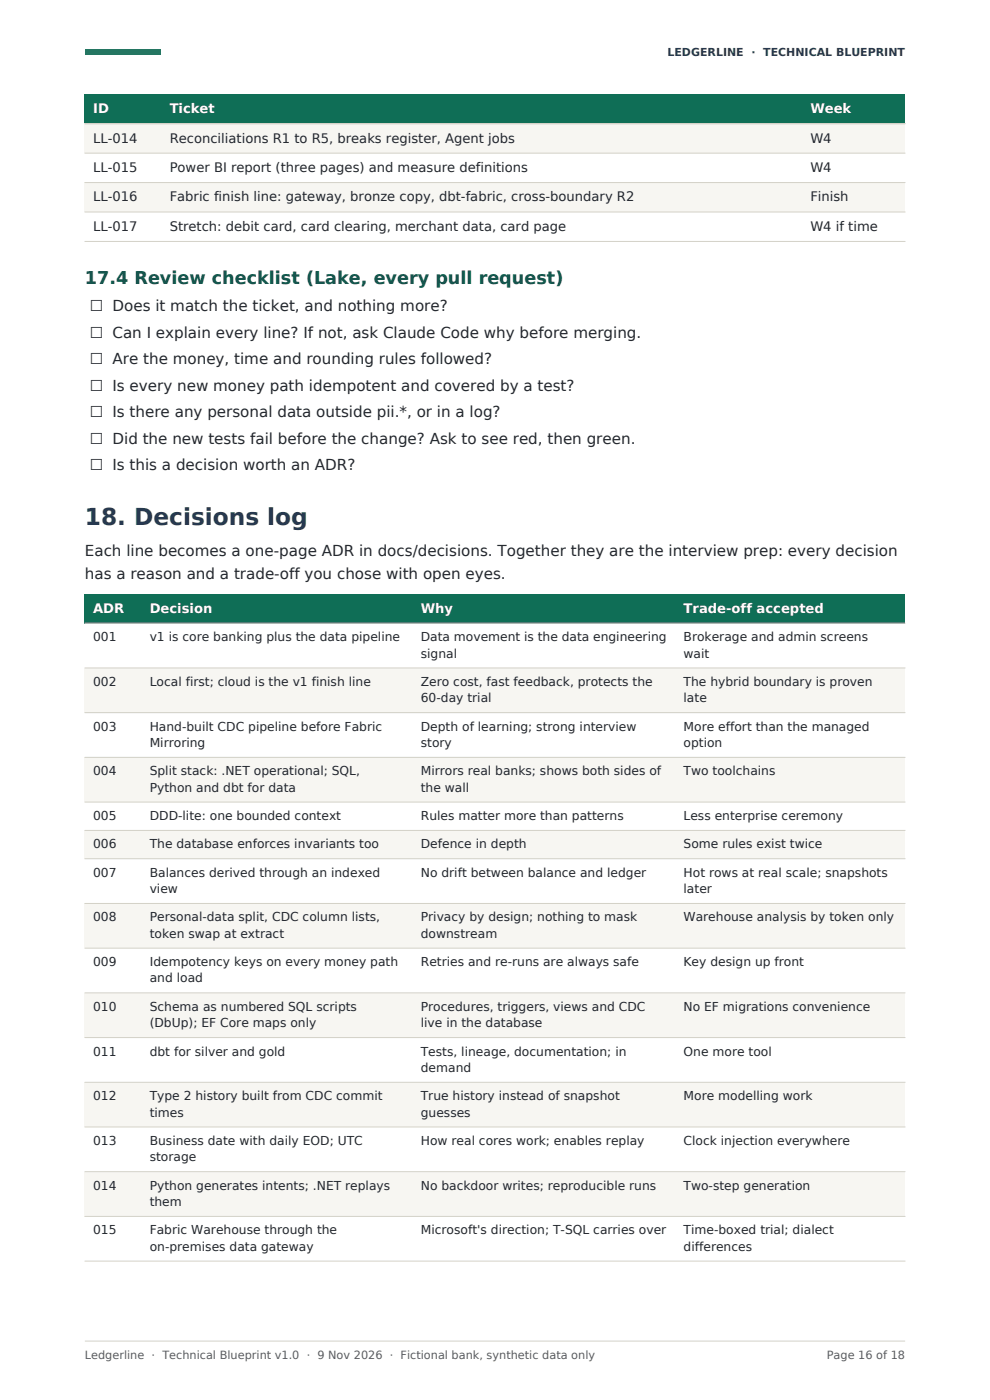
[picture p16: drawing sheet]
<svg xmlns="http://www.w3.org/2000/svg" width="210mm" height="297mm" viewBox="0 0 210 297" stroke-linecap="round" stroke-linejoin="round" font-family="sans-serif">
<defs><g id="words">
<text font-size="4.9" fill="#1f3a5f" x="18" y="111.3">18. Decisions log</text>
<text font-size="3.7" fill="#085041" x="18" y="60.3">17.4 Review checklist (Lake, every pull request)</text>
<g font-size="3.2" fill="#23272e">
<text x="19.1" y="66.1">☐ Does it match the ticket, and nothing more?</text>
<text x="19.1" y="71.7">☐ Can I explain every line? If not, ask Claude Code why before merging.</text>
<text x="19.1" y="77.3">☐ Are the money, time and rounding rules followed?</text>
<text x="19.1" y="82.9">☐ Is every new money path idempotent and covered by a test?</text>
<text x="19.1" y="88.5">☐ Is there any personal data outside pii.*, or in a log?</text>
<text x="19.1" y="94.1">☐ Did the new tests fail before the change? Ask to see red, then green.</text>
<text x="19.1" y="99.7">☐ Is this a decision worth an ADR?</text>
<text x="18" y="118">Each line becomes a one-page ADR in docs/decisions. Together they are the interview prep: every decision</text>
<text x="18" y="122.7">has a reason and a trade-off you chose with open eyes.</text>
</g>
<g font-size="2.8" fill="#fff">
<text x="19.8" y="24">ID</text>
<text x="36" y="24">Ticket</text>
<text x="171.9" y="24">Week</text>
<text x="19.8" y="130">ADR</text>
<text x="31.8" y="130">Decision</text>
<text x="89.3" y="130">Why</text>
<text x="145" y="130">Trade-off accepted</text>
</g>
<g font-size="2.8" fill="#23272e">
<text x="19.8" y="30.2">LL-014</text>
<text x="36" y="30.2">Reconciliations R1 to R5, breaks register, Agent jobs</text>
<text x="171.9" y="30.2">W4</text>
<text x="19.8" y="36.5">LL-015</text>
<text x="36" y="36.5">Power BI report (three pages) and measure definitions</text>
<text x="171.9" y="36.5">W4</text>
<text x="19.8" y="42.7">LL-016</text>
<text x="36" y="42.7">Fabric finish line: gateway, bronze copy, dbt-fabric, cross-boundary R2</text>
<text x="171.9" y="42.7">Finish</text>
<text x="19.8" y="49">LL-017</text>
<text x="36" y="49">Stretch: debit card, card clearing, merchant data, card page</text>
<text x="171.9" y="49">W4 if time</text>
</g>
<g font-size="2.6" fill="#23272e">
<text x="19.8" y="136">001</text>
<text x="31.8" y="136">v1 is core banking plus the data pipeline</text>
<text x="89.3" y="136">Data movement is the data engineering</text>
<text x="145" y="136">Brokerage and admin screens</text>
<text x="89.3" y="139.5">signal</text>
<text x="145" y="139.5">wait</text>
<text x="19.8" y="145.5">002</text>
<text x="31.8" y="145.5">Local first; cloud is the v1 finish line</text>
<text x="89.3" y="145.5">Zero cost, fast feedback, protects the</text>
<text x="89.3" y="149">60-day trial</text>
<text x="145" y="145.5">The hybrid boundary is proven</text>
<text x="145" y="149">late</text>
<text x="19.8" y="155">003</text>
<text x="31.8" y="155">Hand-built CDC pipeline before Fabric</text>
<text x="89.3" y="155">Depth of learning; strong interview</text>
<text x="145" y="155">More effort than the managed</text>
<text x="31.8" y="158.5">Mirroring</text>
<text x="89.3" y="158.5">story</text>
<text x="145" y="158.5">option</text>
<text x="19.8" y="164.5">004</text>
<text x="31.8" y="164.5">Split stack: .NET operational; SQL,</text>
<text x="31.8" y="168">Python and dbt for data</text>
<text x="89.3" y="164.5">Mirrors real banks; shows both sides of</text>
<text x="89.3" y="168">the wall</text>
<text x="145" y="164.5">Two toolchains</text>
<text x="19.8" y="174">005</text>
<text x="31.8" y="174">DDD-lite: one bounded context</text>
<text x="89.3" y="174">Rules matter more than patterns</text>
<text x="145" y="174">Less enterprise ceremony</text>
<text x="19.8" y="180">006</text>
<text x="31.8" y="180">The database enforces invariants too</text>
<text x="89.3" y="180">Defence in depth</text>
<text x="145" y="180">Some rules exist twice</text>
<text x="19.8" y="186">007</text>
<text x="31.8" y="186">Balances derived through an indexed</text>
<text x="89.3" y="186">No drift between balance and ledger</text>
<text x="145" y="186">Hot rows at real scale; snapshots</text>
<text x="31.8" y="189.5">view</text>
<text x="145" y="189.5">later</text>
<text x="19.8" y="195.5">008</text>
<text x="31.8" y="195.5">Personal-data split, CDC column lists,</text>
<text x="89.3" y="195.5">Privacy by design; nothing to mask</text>
<text x="145" y="195.5">Warehouse analysis by token only</text>
<text x="31.8" y="198.9">token swap at extract</text>
<text x="89.3" y="198.9">downstream</text>
<text x="19.8" y="205">009</text>
<text x="31.8" y="205">Idempotency keys on every money path</text>
<text x="31.8" y="208.4">and load</text>
<text x="89.3" y="205">Retries and re-runs are always safe</text>
<text x="145" y="205">Key design up front</text>
<text x="19.8" y="214.4">010</text>
<text x="31.8" y="214.4">Schema as numbered SQL scripts</text>
<text x="89.3" y="214.4">Procedures, triggers, views and CDC</text>
<text x="145" y="214.4">No EF migrations convenience</text>
<text x="31.8" y="217.9">(DbUp); EF Core maps only</text>
<text x="89.3" y="217.9">live in the database</text>
<text x="19.8" y="223.9">011</text>
<text x="31.8" y="223.9">dbt for silver and gold</text>
<text x="89.3" y="223.9">Tests, lineage, documentation; in</text>
<text x="89.3" y="227.4">demand</text>
<text x="145" y="223.9">One more tool</text>
<text x="19.8" y="233.4">012</text>
<text x="31.8" y="233.4">Type 2 history built from CDC commit</text>
<text x="89.3" y="233.4">True history instead of snapshot</text>
<text x="145" y="233.4">More modelling work</text>
<text x="31.8" y="236.9">times</text>
<text x="89.3" y="236.9">guesses</text>
<text x="19.8" y="242.9">013</text>
<text x="31.8" y="242.9">Business date with daily EOD; UTC</text>
<text x="89.3" y="242.9">How real cores work; enables replay</text>
<text x="145" y="242.9">Clock injection everywhere</text>
<text x="31.8" y="246.4">storage</text>
<text x="19.8" y="252.4">014</text>
<text x="31.8" y="252.4">Python generates intents; .NET replays</text>
<text x="31.8" y="255.8">them</text>
<text x="89.3" y="252.4">No backdoor writes; reproducible runs</text>
<text x="145" y="252.4">Two-step generation</text>
<text x="19.8" y="261.9">015</text>
<text x="31.8" y="261.9">Fabric Warehouse through the</text>
<text x="89.3" y="261.9">Microsoft's direction; T-SQL carries over</text>
<text x="145" y="261.9">Time-boxed trial; dialect</text>
<text x="31.8" y="265.3">on-premises data gateway</text>
<text x="145" y="265.3">differences</text>
</g>
<g font-size="2.4" fill="#5f5e5a">
<text x="18" y="288.4">Ledgerline · Technical Blueprint v1.0 · 9 Nov 2026 · Fictional bank, synthetic data only</text>
<text x="175.4" y="288.4">Page 16 of 18</text>
</g>
<text font-size="2.3" fill="#1f3a5f" x="141.6" y="11.8">LEDGERLINE · TECHNICAL BLUEPRINT</text>
</g></defs>
<path d="M18 20h174v6.2h-174z" fill-rule="evenodd" fill="#0f6e56"/>
<g fill="#f7f6f2">
<path d="M18 26.2h174v6.3h-174z" fill-rule="evenodd"/>
<path d="M18 38.7h174v6.3h-174z" fill-rule="evenodd"/>
</g>
<path d="M18 26.2h174M18 32.5h174M18 38.7h174M18 45h174M18 51.2h174" fill="none" stroke="#d3d1c7" stroke-width=".21"/>
<path d="M18 126h174v6.2h-174z" fill-rule="evenodd" fill="#0f6e56"/>
<g fill="#f7f6f2">
<path d="M18 141.7h174v9.5h-174z" fill-rule="evenodd"/>
<path d="M18 160.7h174v9.5h-174z" fill-rule="evenodd"/>
<path d="M18 176.2h174v6h-174z" fill-rule="evenodd"/>
<path d="M18 191.7h174v9.4h-174z" fill-rule="evenodd"/>
<path d="M18 210.6h174v9.5h-174z" fill-rule="evenodd"/>
<path d="M18 229.6h174v9.5h-174z" fill-rule="evenodd"/>
<path d="M18 248.6h174v9.5h-174z" fill-rule="evenodd"/>
</g>
<g fill="none" stroke="#d3d1c7" stroke-width=".21">
<path d="M18 132.2h174M18 141.7h174M18 151.2h174M18 160.7h174M18 170.2h174M18 176.2h174M18 182.2h174M18 191.7h174M18 201.1h174M18 210.6h174M18 220.1h174M18 229.6h174"/>
<path d="M18 239.1h174M18 248.6h174M18 258.1h174M18 267.5h174M18 284.5h174"/>
</g>
<path d="M18 10.5h16v1.1h-16z" fill-rule="evenodd" fill="#1d9e75"/>
<use href="#words"/>
</svg>
